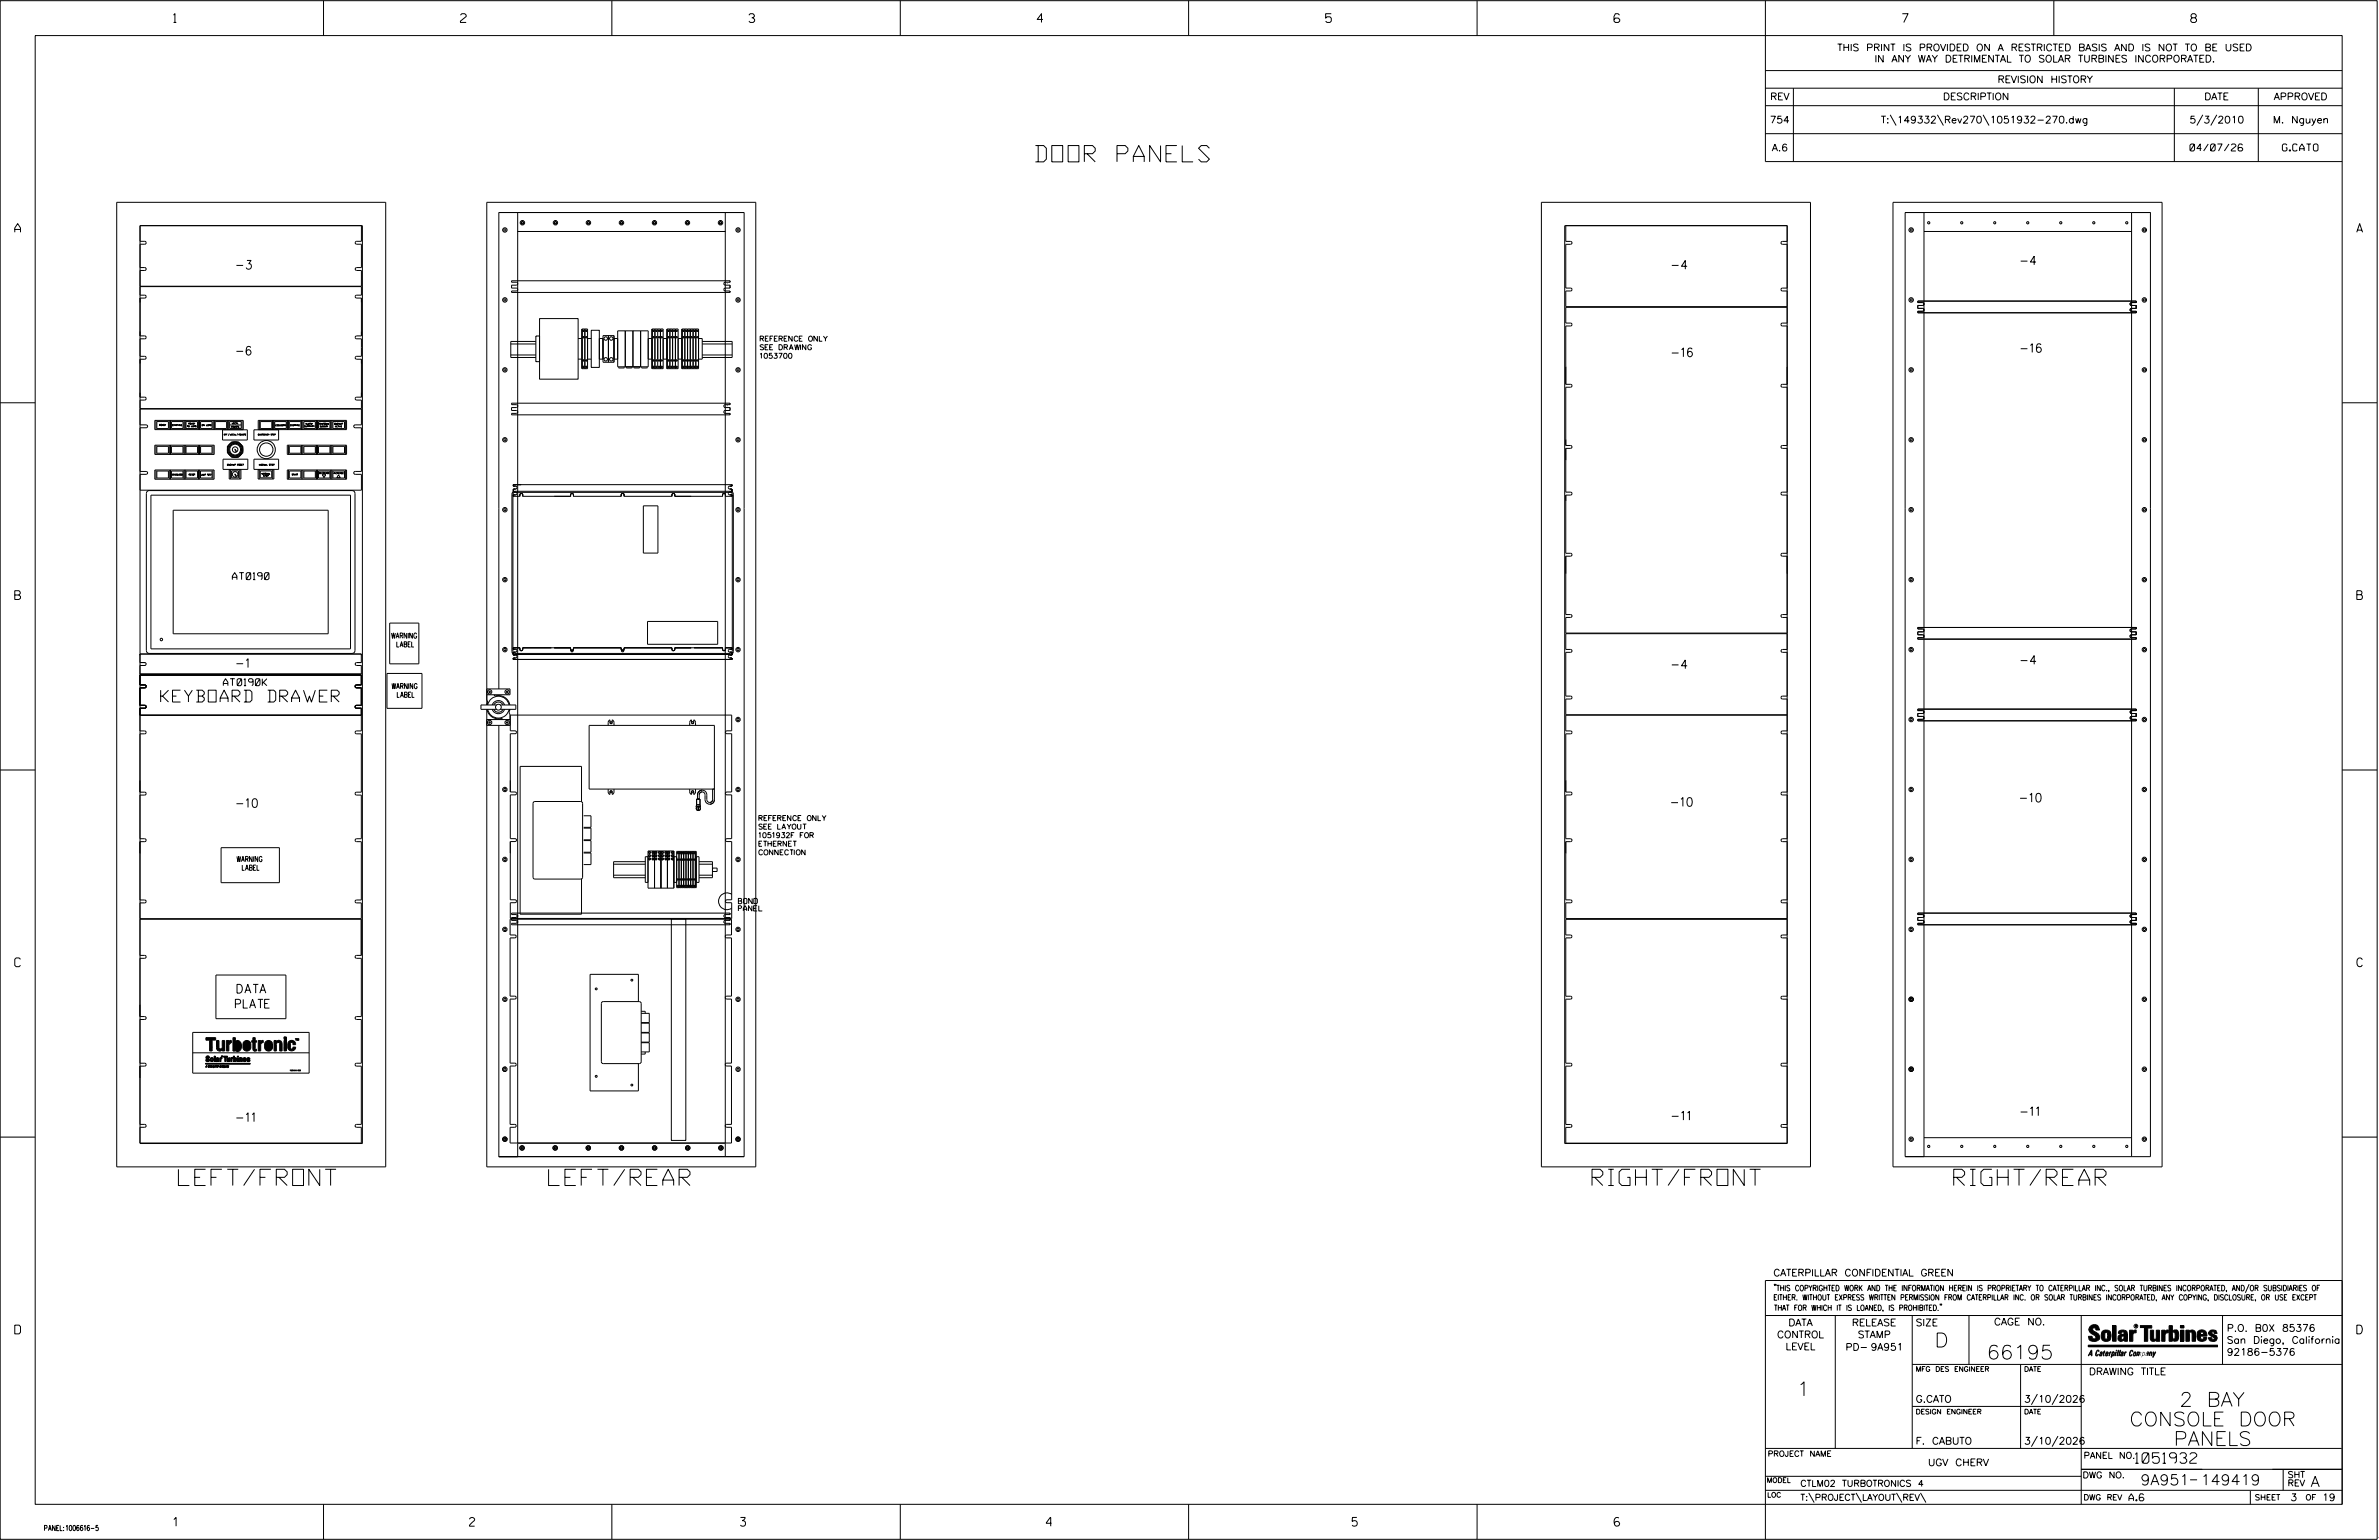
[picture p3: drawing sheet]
<svg xmlns="http://www.w3.org/2000/svg" width="864mm" height="559mm" viewBox="0 0 864 559" stroke-linecap="round" stroke-linejoin="round" font-family="sans-serif">
<defs><g id="words">
<g font-size="5.9">
<text x="375.9" y="58.7">DOOR PANELS</text>
<text x="64.8" y="430.2">LEFT/FRONT</text>
<text x="199.1" y="430.2">LEFT/REAR</text>
<text x="577.9" y="430.2">RIGHT/FRONT</text>
<text x="709.2" y="430.2">RIGHT/REAR</text>
</g>
<g font-size="5.1">
<text x="702.3" y="488.8">D</text>
<text x="721.2" y="493.2">66195</text>
<text x="652.2" y="506.5">1</text>
<text x="791.2" y="510.3">2 BAY</text>
<text x="773" y="517.4">CONSOLE DOOR</text>
<text x="789.1" y="524.5">PANELS</text>
</g>
<text font-size="4.3" x="58.3" y="254.7">KEYBOARD DRAWER</text>
<g font-size="3.8">
<text x="775.1" y="531">1051932</text>
<text x="777" y="538.9">9A951</text>
<text x="798.8" y="538.9">149419</text>
<text x="838.8" y="539.5">A</text>
</g>
<g font-size="3.2">
<text x="63" y="8.2">1</text>
<text x="167.2" y="8.2">2</text>
<text x="271.8" y="8.2">3</text>
<text x="376.5" y="8.2">4</text>
<text x="481.2" y="8.2">5</text>
<text x="690.6" y="8.2">7</text>
<text x="795.3" y="8.2">8</text>
<text x="5.4" y="84.3">A</text>
<text x="855.5" y="84.3">A</text>
<text x="85.8" y="97.7">-3</text>
<text x="606.9" y="97.7">-4</text>
<text x="733.5" y="96.1">-4</text>
<text x="85.8" y="128.9">-6</text>
<text x="606.9" y="129.5">-16</text>
<text x="733.5" y="127.9">-16</text>
<text x="5.4" y="217.5">B</text>
<text x="855.6" y="217.5">B</text>
<text x="85.8" y="242.2">-1</text>
<text x="606.9" y="242.6">-4</text>
<text x="733.5" y="241.1">-4</text>
<text x="85.8" y="293">-10</text>
<text x="606.7" y="292.6">-10</text>
<text x="733.3" y="291">-10</text>
<text x="5.4" y="350.8">C</text>
<text x="855.6" y="350.8">C</text>
<text x="85.4" y="365.8">PLATE</text>
<text x="86" y="360.3">DATA</text>
<text x="85.8" y="407">-11</text>
<text x="606.9" y="406.4">-11</text>
<text x="733.5" y="404.9">-11</text>
<text x="5.4" y="484">D</text>
<text x="855.6" y="484">D</text>
<text x="62.8" y="553.8">1</text>
<text x="170.4" y="553.8">2</text>
<text x="268.8" y="553.8">3</text>
<text x="379.8" y="553.8">4</text>
<text x="490.8" y="553.8">5</text>
<text x="585.9" y="553.8">6</text>
</g>
<g font-size="2.5">
<text x="666.9" y="18.5">THIS PRINT IS PROVIDED ON A RESTRICTED BASIS AND IS NOT TO BE USED</text>
<text x="680.5" y="22.6">IN ANY WAY DETRIMENTAL TO SOLAR TURBINES INCORPORATED.</text>
<text x="725.1" y="30">REVISION HISTORY</text>
<text x="642.6" y="36.3">REV</text>
<text x="705.3" y="36.3">DESCRIPTION</text>
<text x="800.2" y="36.3">DATE</text>
<text x="825.4" y="36.3">APPROVED</text>
<text x="642.4" y="44.7">754</text>
<text x="682.8" y="44.7">T:\149332\Rev270\1051932-270.dwg</text>
<text x="794.8" y="44.7">5/3/2010</text>
<text x="825.1" y="44.7">M. Nguyen</text>
<text x="643.2" y="54.8">A.6</text>
<text x="795" y="54.8">04/07/26</text>
<text x="828.5" y="54.8">G.CATO</text>
<text x="84.3" y="210.3">AT0190</text>
<text x="81.1" y="248.8">AT0190K</text>
<text x="643.8" y="463">CATERPILLAR CONFIDENTIAL GREEN</text>
<text x="645.1" y="485.5">CONTROL</text>
<text x="649.2" y="481.1">DATA</text>
<text x="672.3" y="481.1">RELEASE</text>
<text x="674.4" y="485.5">STAMP</text>
<text x="695.4" y="481.1">SIZE</text>
<text x="723.8" y="480.8">CAGE NO.</text>
<text x="808.4" y="483.1">P.O. B0X 85376</text>
<text x="648.2" y="489.8">LEVEL</text>
<text x="669.9" y="490">PD- 9A951</text>
<text x="808.4" y="487.5">San Diego, California</text>
<text x="808.4" y="491.8">92186-5376</text>
<text x="758.3" y="498.9">DRAWING TITLE</text>
<text x="695.4" y="508.9">G.CATO</text>
<text x="734.8" y="508.9">3/10/2026</text>
<text x="695.4" y="524.1">F. CABUTO</text>
<text x="734.8" y="524.1">3/10/2026</text>
<text x="699.9" y="531.9">UGV CHERV</text>
<text x="772.8" y="544.6">A.6</text>
<text x="831.4" y="544.6">3</text>
<text x="843" y="544.6">19</text>
</g>
<g font-size="2.3">
<text x="756.4" y="529.2">PANEL NO.</text>
<text x="653.5" y="539.4">CTLM02 TURBOTRONICS 4</text>
<text x="756" y="536.3">DWG NO.</text>
<text x="830.4" y="539.3">REV</text>
<text x="830.4" y="536.2">SHT</text>
<text x="653.5" y="544.5">T:\PROJECT\LAYOUT\REV\</text>
</g>
<g font-size="2">
<text x="643.8" y="468.4">&quot;THIS COPYRIGHTED WORK AND THE INFORMATION HEREIN IS PROPRIETARY TO CATERPILLAR INC., SOLAR TURBINES INCORPORATED, AND/OR SUBSIDIARIES OF</text>
<text x="643.8" y="471.8">EITHER. WITHOUT EXPRESS WRITTEN PERMISSION FROM CATERPILLAR INC. OR SOLAR TURBINES INCORPORATED, ANY COPYING, DISCLOSURE, OR USE EXCEPT</text>
<text x="644" y="475.6">THAT FOR WHICH IT IS LOANED, IS PROHIBITED.&quot;</text>
<text x="641.7" y="528.5">PROJECT NAME</text>
<text x="756.3" y="544.3">DWG REV</text>
<text x="818.5" y="544.3">SHEET</text>
<text x="836.9" y="544.3">OF</text>
</g>
<g font-size="1.9">
<text x="275.9" y="123.8">REFERENCE ONLY</text>
<text x="275.9" y="130">1053700</text>
<text x="275.9" y="126.9">SEE DRAWING</text>
<text x="142.1" y="231.6">WARNING</text>
<text x="144.1" y="234.8">LABEL</text>
<text x="142.3" y="249.9">WARNING</text>
<text x="144.2" y="253.1">LABEL</text>
<text x="275.5" y="297.8">REFERENCE ONLY</text>
<text x="275.5" y="304">1051932F FOR</text>
<text x="275.5" y="300.9">SEE LAYOUT</text>
<text x="275.5" y="310.2">CONNECTION</text>
<text x="275.5" y="307.1">ETHERNET</text>
<text x="86" y="312.7">WARNING</text>
<text x="87.9" y="315.8">LABEL</text>
<text x="268" y="327.9">BOND</text>
<text x="268" y="330.6">PANEL</text>
<text x="16.1" y="555.4">PANEL:1006616-5</text>
</g>
<g font-size="1.8">
<text x="695.4" y="497.6">MFG DES ENGINEER</text>
<text x="734.8" y="497.6">DATE</text>
<text x="695.4" y="513.1">DESIGN ENGINEER</text>
<text x="734.8" y="513.1">DATE</text>
<text x="641.3" y="538">MODEL</text>
<text x="641.5" y="543.3">LOC</text>
</g>
<text font-size=".9" x="775.1" y="481.7">R</text>
<g font-size=".5">
<text x="62.5" y="154.5">STARTING</text>
<text x="68.4" y="154">READY</text>
<text x="73.2" y="154.5">ON LOAD</text>
<text x="83.9" y="155.1">REMOTE</text>
<text x="99.9" y="154.6">COOLDOWN</text>
<text x="105.4" y="154.6">STOPPING</text>
<text x="110.5" y="154.9">SUMMARY</text>
<text x="110.9" y="154">ALARM</text>
<text x="115.9" y="154">SHUTDOWN</text>
<text x="116.1" y="155">SUMMARY</text>
<text x="121.4" y="154.1">BACKUP</text>
<text x="121.6" y="155">ACTIVE</text>
<text x="93.6" y="157.9">EMERGENCY STOP</text>
<text x="68.5" y="172.5">RESET</text>
<text x="72.9" y="172.5">LAMP TEST</text>
<text x="82.4" y="168.9">BACKUP RESET</text>
<text x="105.9" y="172.5">START</text>
<text x="115.7" y="171.9">DECREASE</text>
<text x="121" y="172">INCREASE</text>
</g>
<text font-size=".4" x="105.2" y="388.6">1034040-903</text>
<text font-size=".3" x="80.4" y="383.5">R</text>
</g></defs>
<g fill="none" stroke="#000" stroke-width=".36">
<path d="M.1 .2h862.8v558.4h-862.8zM12.8 12.9h837.4v533h-837.4zM117.4 .2v12.7M222.1 .2v12.7M326.8 .2v12.7M431.5 .2v12.7M536.2 .2v12.7M587.9 5.5l-.5-.5h-1l-.5 1v1.7l.5 .4h1l.6-.4v-.6l-.6-.5h-1l-.5 .5M640.9 .2v58.4h209.3M745.6 .2v12.7M640.9 25.6h209.3M640.9 32h209.3"/>
<path d="M640.9 38.3h209.3M651 32v26.6M789.3 32v26.6M819.8 32v26.6M640.9 48.5h209.3M686.2 41.7l2.1 3.8M703.3 41.7l2.2 3.8M719.9 41.7l2.1 3.8M799.6 41.7l-2.1 3.8M804.7 41.7l-2.2 3.8M42.4 73.4h97.6v350h-97.6zM187.9 77.1v337.7h75.4v-337.7"/>
<path d="M559.5 73.4h97.7v350h-97.7zM687.2 73.4h97.7v350h-97.7zM691.6 77.1h89v342.6h-89zM698.4 77.1v342.6M773.8 77.1v342.6M50.8 87.6h1.8l.5 .5M50.8 97.1h1.8l.5 .5M50.8 81.9h80.8v333h-80.8zM53.1 88.1h.1M53.1 97.6l-.5 .5h-1.8M53.1 88.1l-.5 .5h-1.8M53.1 97.6h.1"/>
<path d="M128.9 88.1l.6 .5h1.7v8.5h-1.7l-.6 .5M128.9 97.6l.6 .5h1.7v5.8h-80.4M128.9 88.1h.1M128.9 97.6h.1M131.2 81.9v5.7h-1.7l-.6 .5M187.9 84h75.4M568 81.9h80.8v333h-80.8zM568.4 81.9v5.7h1.7l.6 .5M570.6 88.1h.1M570.7 88.1l-.6 .6h-1.7v15.8h1.7l.6 .6-.6 .5h-1.7v5.7h80.4M646.5 88.1l.5 .6h1.8M646.5 88.1h.1"/>
<path d="M648.8 87.6h-1.8l-.5 .5M698.4 84h75.4M50.8 107.1h1.7l.6 .5M50.8 104h80.4v3.1h-1.7l-.6 .5M53.1 107.6l-.6 .6h-1.7M53.1 107.6h.1M128.9 107.6h.1M128.9 107.6l.6 .6h1.7v13.7h-1.7l-.6 .5M195.9 115.6h14v22h-14zM211.3 119.4v14.4h2v-14.4h-2.1v14.4M212.3 119.4v14.4M214.6 119.8h3v13.5h-3z"/>
<path d="M236.7 119.4v14.4h4v-14.4h-4.1v14.4M237.7 119.4v14.4M238.8 119.4v14.4M239.7 119.4v14.4M242.1 119.4h4.1v14.4h-4.1zM242.2 119.4v14.4M243.2 119.4v14.4M244.2 119.4v14.4M245.2 119.4v14.4M247.5 119.4h6.1v14.4h-6.1zM247.6 119.4v14.4M248.6 119.4v14.4"/>
<path d="M249.6 119.4v14.4M250.6 119.4v14.4M251.6 119.4v14.4M252.6 119.4v14.4M262.7 102.9l.6-.5h1.7v-.5h-79.3v.5h1.7l.6 .5-.6 .6h-1.7v1h1.7l.6 .6-.6 .5h-1.7v.5h79.3v-.5h-1.7l-.6-.5M262.7 102.9l.6 .6h1.7v1h-1.7l-.6 .6M262.8 102.9h.1M262.8 105v.1M264 102.9h.1M570.6 105h.1M570.6 117.8h.1M570.7 117.8l-.6 .5h-1.7v21.2h1.7l.6 .5"/>
<path d="M646.5 117.8l.5 .5h1.8M646.5 105h.1M646.5 117.8h.1M648.8 111.5h-80.4v5.7h1.7l.6 .6M648.8 117.2h-1.8l-.5 .6M648.8 104.5h-1.8l-.5 .6 .5 .5h1.8M773.2 110.3l.5 .5h1.8v1.1h-1.8l-.5 .5M773.2 110.3l.5-.5h1.8v-.5h-79.3v.5h1.7l.5 .5-.5 .5h-1.7v1.1h1.7l.5 .5-.5 .6h-1.7v.5h79.3v-.5h-1.8l-.5-.6M773.2 110.3h.1M773.2 112.4h.1M50.8 129.3h1.7l.6 .5M50.8 121.9h1.7l.6 .5"/>
<path d="M53.1 129.8l-.6 .6h-1.7M53.1 122.4l-.6 .5h-1.7M53.1 122.4h.1M53.1 129.8h.1M128.9 122.4h.1M128.9 129.8h.1M128.9 129.8l.6 .6h1.7v13.7h-1.7l-.6 .5M128.9 122.4l.6 .5h1.7v6.4h-1.7l-.6 .5M131.2 122.2h.1M131.2 130h.1M185.4 128.8h9.1M185.4 124.8h9.1"/>
<path d="M194.5 123.9h-9.1v5.8h9.1M194.5 121.9h1.4v9.3h-1.4zM209.9 130.3h1.3M209.9 122.8h1.3M213.3 122.8h1.3M213.3 130.3h1.3M218.9 121.8h4v9.6h-4zM218.9 122.8h-1.3v7.5h1.3M220.9 121.8v9.6M222.9 130.3h1.3M222.9 122.8h1.3M224.2 120.1h11.1v13h-11.1z"/>
<path d="M224.6 133.1l.1 .4h1.8l.1-.4M227 120.1v13M227.4 133.1l.1 .4h1.8l.1-.4M229.8 120.1v13M230.2 133.1l.1 .4h1.8v-.4M232.6 120.1v13M232.9 133.1l.1 .4h1.8l.1-.4M235.3 130.3h1.3M235.3 122.8h1.3M240.7 130.3h1.4M240.7 122.8h1.4M246.2 130.3h1.3"/>
<path d="M246.2 122.8h1.3M253.6 122.8h1.3v7.5h-1.3M254.9 128.8h10.9M254.9 123.9h10.9v5.8h-10.9M254.9 124.8h10.9M570.6 140h.1M570.7 140l-.6 .5h-1.7v21.1h1.7l.6 .6M646.5 140l.5 .5h1.8M646.5 140h.1M648.8 139.5h-1.8l-.5 .5M.1 146.2h12.7M50.8 154.2h2.3l.5 .5-.5 .5h-2.3"/>
<path d="M50.8 144.1h1.7l.6 .5M50.8 148.4h80.4v5.8h-2.3l-.5 .5 .5 .5h2.3v15.9h-2.3l-.5 .5 .5 .5h2.3v5.8h-80.4M53.1 144.6l-.6 .6h-1.7M53.1 144.6h.1M56.2 152.5h32.1v3.4h-32.1zM56.6 152.5v3.4M56.9 153h4.2v2.5h-4.2zM57.9 154.2l.3-.2h-.3v.5M58.1 154.2l.1 .3M58.4 154.2h.2M58.8 154h-.4v.5h.4l.2-.5 .2 .5M58.9 154.3h.3"/>
<path d="M59.4 154l.3 .2-.1 .3h-.2zM59.8 154l.2 .5M60.2 154l-.2 .2M61.5 152.5v3.4M61.9 152.5v3.4M62.2 153h4.2v2.5h-4.2zM66.7 152.5v3.4M67.2 152.5v3.4M67.5 153h4.2v2.5h-4.2zM67.9 154.4h.4M68.1 154.4v.5M69.5 154.4v.5h.3"/>
<path d="M70.4 154.9l.2-.5 .2 .5M70.4 154.8h.3M70.9 154.4l.3 .1v.4h-.3zM72 152.5v3.4M72.5 152.5v3.4M72.8 153h4.2v2.5h-4.2zM77.3 152.5v3.4M77.8 152.5v3.4M78.1 153h4.2v2.5h-4.2zM80.8 156h9v3.7h-9zM81.8 157.7h.2M82.1 157.4h-.3v.5"/>
<path d="M82.2 157.7h.2M82.6 157.4h-.4v.5M82.6 152.5v3.4M83 152.5v3.4M83.3 157.3l-.4 .8M83.4 154.2h4.2M83.4 152.9h4.2v2.6h-4.2zM83.6 157.4v.5h.3M84.3 153.3v.5h.3M84.8 157.6l-.3 .1 .1 .2 .2-.1M84.9 157.9l.2-.5 .2 .5M84.9 157.8h.3"/>
<path d="M85.4 157.4v.5h.3M85.6 153.5h-.4l.1 .3 .3-.1M85.7 153.8l.2-.5 .2 .5M85.8 153.7h.2M86.2 153.3v.5h.3M86.3 157.3l-.4 .8M86.7 157.7l.3-.2-.3-.1v.5M86.9 157.7l.1 .2M87.2 157.7h.1M87.5 157.4h-.3v.5h.3M87.6 157.9v-.5l.2 .5 .2-.5v.5M87.9 152.5v3.4"/>
<path d="M88.6 157.4h.3M88.8 157.4v.5M89 157.7h.2M89.3 157.4h-.3v.5h.3M92.2 156h8.9v3.7h-8.9zM93.7 152.5h32.1v3.4h-32.1zM94.2 152.5v3.4M94.5 153h4.2v2.5h-4.2zM99 152.5v3.4M99.4 152.5v3.4M99.7 153h4.2v2.5h-4.2zM104.3 152.5v3.4"/>
<path d="M104.7 152.5v3.4M105 153h4.2v2.5h-4.2zM109.5 152.5v3.4M110 152.5v3.4M110.3 153h4.2v2.5h-4.2zM114.8 152.5v3.4M115.3 152.5v3.4M115.6 153h4.2v2.5h-4.2zM120.1 152.5v3.4M120.5 152.5v3.4M120.9 153h4.2v2.5h-4.2zM125.4 152.5v3.4"/>
<path d="M128.9 144.6h.1M128.9 144.6l.6 .6h1.7v3.1h-80.4M262.7 147.4l.6-.6h1.7v-.5h-79.3v.5h1.7l.6 .6-.6 .5h-1.7v1h1.7l.6 .5-.6 .6h-1.7v.5h79.3v-.5h-1.7l-.6-.5M262.7 147.4l.6 .5h1.7v1h-1.7l-.6 .5M262.7 149.4v.1M262.8 147.3h.1M264 147.4h.1M850.2 146.2h12.7M50.8 171.1h2.3l.5 .5-.5 .5h-2.3M53.3 178.4l.9-.4h73.6l.6 .2 .5 .9v56.9l-.2 .7-.9 .4h-73.6l-.6-.2-.5-.9v-56.9zM54.8 179.7h72.4v55.7h-72.4zM56.2 170.5h21.5v3.4h-21.5z"/>
<path d="M56.2 161.5h21.6v3.4h-21.6zM56.6 161.5v3.4M56.6 170.5v3.4M56.9 170.9h4.2v2.6h-4.2zM56.9 162h4.2v2.5h-4.2zM61.5 161.5v3.4M61.5 170.5v3.4M61.9 161.5v3.4M61.9 170.5v3.4M62.2 170.9h4.2v2.6h-4.2zM62.2 162h4.2v2.5h-4.2zM62.4 172.5l.1-.6 .2 .6"/>
<path d="M62.4 172.3h.2M63 172.1h-.3l.1 .4 .2-.1M63.1 171.9v.6M63.2 172.2l.2 .3M63.4 171.9l-.3 .4M63.7 171.9v.6l-.2-.6v.6M64.2 171.9l.1 .6 .3-.6M64.7 171.9v.6h.2M65 172.2h.1M65.2 171.9h-.2v.6h.2M65.3 171.9l.2 .2v.4zM65.9 172.1l-.2-.1v.5l.1-.2"/>
<path d="M66 172.2h.2M66.3 171.9h-.3v.6h.3M66.7 161.5v3.4M66.7 170.5v3.4M67.2 161.5v3.4M67.2 170.5v3.4M67.5 170.9h4.2v2.6h-4.2zM67.5 162h4.2v2.5h-4.2zM72 161.5v3.4M72 170.5v3.4M72.5 161.5v3.4M72.5 170.5v3.4"/>
<path d="M72.8 170.9h4.2v2.6h-4.2zM72.8 162h4.2v2.5h-4.2zM77.3 170.5v3.4M77.3 161.5v3.4M81 166.6h9v3.7h-9zM83.2 170.4h4.3v3.4h-4.3zM83.6 170.5v3.3M84.1 170.9h2.5v2.5h-2.5zM85.4 172.1h.1M85.9 172.9l-.5-.9-.2 .1 .6 .9M85.9 163.9l-.7-.8 .6 .9M87 170.4v3.4"/>
<path d="M92.2 166.6h8.9v3.7h-8.9zM93.7 170.5h5.7v3.3h-5.7zM94.1 170.5v3.3M94.5 170.9h4.1v2.5h-4.1zM94.5 168.4v.5l-.4-.5v.5M95.2 168.7l.3-.3h-.3v.5M95.4 168.7l.2 .2M95.4 171.6v.6l-.3-.6v.6M95.7 168.9v-.5l.3 .5 .2-.5v.5M96 172.5h-.4l.4 .4-.4-.1M96.1 172.4h.3M96.2 171.9l.4-.2-.4-.1v.6"/>
<path d="M96.3 172.4v.5M96.3 168.9l.2-.5 .2 .5M96.3 168.7h.3M96.4 171.9l.2 .3M96.7 172.2v-.6l.2 .6 .2-.6v.6M96.8 168.4v.5h.3M97.1 172.6h.3v-.2h-.3v.5M97.3 172.2l.1-.6 .2 .6M97.3 172h.3M97.8 171.6v.6h.3M98.1 168.5l-.3-.1 .3 .4h-.3M98.2 168.4h.3"/>
<path d="M98.4 168.4v.5M99 170.5v3.3M99.2 168.7l.4-.2-.4-.1v.5M104.3 170.5h21.5v3.4h-21.5zM104.3 161.5h21.5v3.4h-21.5zM104.7 161.5v3.4M104.7 170.5v3.4M105 170.9h4.2v2.6h-4.2zM105 162h4.2v2.5h-4.2zM109.5 161.5v3.4M109.5 170.5v3.4M110 161.5v3.4"/>
<path d="M110 170.5v3.4M110.3 170.9h4.2v2.6h-4.2zM110.3 162h4.2v2.5h-4.2zM114.8 161.5v3.4M114.8 170.5v3.4M115.3 161.5v3.4M115.3 170.5v3.4M115.6 170.9h4.2v2.6h-4.2zM115.6 162h4.2v2.5h-4.2zM117 172.3h1.2l-.6 1zM120.1 161.5v3.4M120.1 170.5v3.4"/>
<path d="M120.5 161.5v3.4M120.5 170.5v3.4M120.9 170.9h4.2v2.6h-4.2zM120.9 162h4.2v2.5h-4.2zM122.9 172.3l.6 1h-1.2zM125.4 161.5v3.4M125.4 170.5v3.4M186.3 178.5l.6-.2h78.2l.7 .2 .4 .8v57.1l-.2 .6-.9 .5h-78.2l-.6-.2-.5-.9v-57.1zM186.4 178.8l.5-.2h78.2l.5 .2 .2 .5v57.1l-.2 .5-.5 .2h-78.2l-.5-.2-.2-.5v-57.1zM189.2 179l.5 .3 .1 .8h17.3l.1-.8 .4-.3M189.2 179h.1M207.6 179h.1"/>
<path d="M207.6 179l.5 .3 .1 .8h17.3l.1-.8 .4-.3M226 179h.1M226.1 179l.4 .3 .1 .8h17.3l.1-.8 .4-.3M244.4 179h.1M244.4 179l.5 .3 .1 .8h17.3l.1-.8 .4-.3M262.8 179h.1M262.9 179l.4 .3v.8h2.4v-.5l-1.1-.1-.2-.5 .2-.4 1.1-.1v-1.1h-1.1l-.2-.5 .2-.4 1.1-.1v-.5h-79.3v.5l1 .1 .3 .4-.3 .5h-1v1.1l1 .1 .3 .4-.3 .5-1 .1v.5h2.3l.1-.8 .4-.3M570.6 162.2h.1M570.6 179.1h.1M570.7 162.2l-.6 .5h-1.7v15.9h1.7l.6 .5-.6 .5h-1.7v21.2h1.7l.6 .5M646.5 162.2l.5 .5h1.8M646.5 162.2h.1"/>
<path d="M646.5 179.1h.1M648.8 178.6h-1.8l-.5 .5 .5 .5h1.8M648.8 161.6h-1.8l-.5 .6M62.9 185.1h56.2v44.9h-56.2zM233.5 183.6h5.3v17.1h-5.3zM570.6 201.3h.1M570.7 201.3l-.6 .5h-1.7v21.2h1.7l.6 .5M646.5 201.3l.5 .5h1.8M646.5 201.3h.1M648.8 200.8h-1.8l-.5 .5M50.8 237.3h80.4v3.1h-1.7l-.6 .5M141.5 226.1h10.5v14.8h-10.5z"/>
<path d="M189.2 236.1h.1M189.2 236.1l-.4-.3-.1-.7h-2.3v.5l1 .1 .3 .4-.3 .5h-1v1.1l1 .1 .3 .4-.3 .5-1 .1v.5h79.3v-.5l-1.1-.1-.2-.5 .2-.4 1.1-.1v-1.1h-1.1l-.2-.5 .2-.4 1.1-.1v-.5h-2.4v.7l-.5 .3M207.6 236.1l-.4-.3-.1-.7h-17.3l-.1 .7-.5 .3M207.6 236.1h.1M226 236.1l-.4-.3-.1-.7h-17.3l-.1 .7-.5 .3M226 236.1h.1M235.1 225.5h25.4v8.3h-25.4zM244.4 236.1h.1M244.4 236.1l-.4-.3-.1-.7h-17.3l-.1 .7-.5 .3M262.8 236.1l-.4-.3-.1-.7h-17.3l-.1 .7-.5 .3M262.8 236.1h.1M570.6 223.5h.1"/>
<path d="M570.7 236.2h.1M570.7 236.2l-.6 .5h-1.7v15.9h1.7l.6 .5M570.7 223.5l-.6 .5h-1.7v5.7h80.4M646.5 223.5l.5 .5h1.8M646.5 223.5h.1M646.5 236.2h.1M646.5 236.2l.6 .5h1.7M648.8 229.9h-80.4v5.8h1.7l.6 .5M648.8 235.7h-1.7l-.6 .5M648.8 223h-1.8l-.5 .5M698.4 228.7l-.5-.5h-1.7v-.5h79.3v.5h-1.8l-.5 .5 .5 .6h1.8v1h-1.8l-.5 .6M698.4 228.8l-.5 .5h-1.7v1h1.7l.5 .6-.5 .5h-1.7v.5h79.3v-.5h-1.8l-.5-.5"/>
<path d="M773.2 230.9h.1M50.7 244.9h80.5v3.6M50.8 255.9h1.7l.6 .6M50.8 248.5h1.7l.6 .6-.6 .5h-1.7M50.8 240.4h1.9M50.8 241.5h1.9M50.8 259.5h80.4M52.5 240.4l.6 .5M53.1 240.9l-.6 .6M53.1 256.5l-.6 .5h-1.7M53.1 240.9h.1M53.1 256.4l-.5 .6h-1.8"/>
<path d="M53.1 256.4v.1M53.2 240.9h.1M128.9 256.5h.1M128.9 256.5l.5 .5h1.8v8.2h-1.8l-.5 .5 .5 .6h1.8v21.1h-1.8l-.5 .6 .5 .5h1.8v15.8h-1.8l-.5 .6 .5 .5h1.8v21.2h-1.8l-.5 .5 .5 .5h1.8v5.7h-80.4M128.9 240.9h.1M128.9 240.9l.6 .6h1.7v3.1h-80.4M128.9 256.5l.6 .5h1.7M128.9 256.4v.1M129.1 240.9h.1M129.5 248.5a.51 .51 0 0 0-.6 .5 .51 .51 0 0 0 .6 .6M129.5 255.9l-.6 .5M131.2 249.6v6.3"/>
<path d="M131.2 248.5h-1.8l-.5 .6 .5 .5h1.8M131.2 255.9h-1.8l-.5 .6M140.5 244.4h12.7v12.6h-12.7zM176.7 253.6l.3 1-.2 1.2M176.7 255.8v-182.4h97.7v350h-97.7v-166M176.7 250h8.4v2.1h-8.4M176.8 257.5a4.3 4.3 0 0 0 5.3 3.2l.4 .4M177 257.4a4 4 0 0 0 3.9 3.2 4 4 0 0 0 3.9-3.2M177 255.8a4 4 0 0 1 3.9-3.2 4 4 0 0 1 3.9 3.2M178.7 257.4a2.37 2.37 0 0 0 2.2 1.6 2.37 2.37 0 0 0 2.3-1.6M178.7 255.8a2.37 2.37 0 0 1 2.2-1.6 2.37 2.37 0 0 1 2.3 1.6M179.2 255.8a1.86 1.86 0 0 1 1.7-1.1 1.86 1.86 0 0 1 1.7 1.1"/>
<path d="M179.2 257.4a1.86 1.86 0 0 0 1.7 1 1.86 1.86 0 0 0 1.7-1M179.4 252.1l.3 .4a4.4 4.4 0 0 1 5.4 3.3M180.2 255.8h-5.6v1.6h5.6M181.1 250v-172.9h89v342.6h-89v-156.5M181.6 255.8h5.7v1.6h-5.7M185.1 257.4l-.3 1.2 .3 .8v3.8h-8.4M570.7 253.1h.1M570.7 253.1l-.6 .5h-1.7v5.8h80.4M646.5 253.1h.1M646.5 253.1l.6 .5h1.7M648.8 259.5h-80.4v5.7h1.7l.6 .5M648.8 252.6h-1.7l-.6 .5"/>
<path d="M773.2 258.4h.1M773.3 258.4l.4 .5h1.8v1.1h-1.8l-.4 .5M773.3 258.4l.4-.6h1.8v-.5h-79.3v.5h1.7l.5 .6-.5 .5h-1.7v1.1h1.7a.53 .53 0 0 1 .5 .5 .53 .53 0 0 1-.5 .5h-1.7v.5h79.3v-.5h-1.8l-.4-.5M.1 279.4h12.7M50.8 265.2h1.7l.6 .5M53 265.8h.1M53.1 265.7l-.6 .6h-1.7M128.9 265.8h.1M176.7 261.1h8.4M187.5 265.7h.1M187.5 265.7l-.5-.5h-1.8v-5.7h80.4v5.7h-1.7l-.6 .5M187.5 265.7l-.5 .5h-1.8v21.2h1.8l.5 .5-.5 .5h-1.8v15.9h1.8l.5 .5"/>
<path d="M222.9 263.2l-.2-1.6-.5-.4v1.2l-.6 .1-.2-1.3-.6 .7v1.3M252.5 263.2l-.2-1.6-.5-.4v1.2l-.6 .1-.2-1.3-.6 .7v1.3M263.3 265.7l.6 .5h1.7v21.2h-1.7l-.6 .5 .6 .5h1.7v15.9h-1.7l-.6 .5M263.4 265.7h.1M570.7 265.7h.1M570.7 265.7l-.6 .6h-1.7v21.1h1.7l.6 .5M646.5 265.7h.1M646.5 265.7l.6 .6h1.7M648.8 265.2h-1.7l-.6 .5M773.3 260.5h.1M850.2 279.4h12.7M50.8 287.4h1.7l.6 .6"/>
<path d="M53 288h.1M53.1 288l-.6 .5h-1.7M128.9 288h.1M187.5 287.9h.1M193.7 291l.5-.2h16.6l.6 .4 .1 27.1-.4 .6-16.9 .1-.7-.4v-27.1zM211.1 290.9v-12.8h-22.3v53.6h22.3v-12.8M211.9 296h2.6v4.2h-2.6M220.8 286.3v1.3l.6 .7 .2-1.3 .6 .1v1.2l.5-.4 .2-1.6M250.4 286.3v1.3l.6 .7 .2-1.3 .6 .1v1.2l.5-.4 .2-1.6M252.9 292l-.2 .9M252.9 289.9h1.2v2.1h-1.2zM253.4 292.6v1.5"/>
<path d="M253.6 292.6v1.5M254.1 292l.2 .9M258.7 286.3v3.8a1.06 1.06 0 0 1-1.1 1.1 1.06 1.06 0 0 1-1-1.1v-1.7a1.69 1.69 0 0 0-1.7-1.7 1.69 1.69 0 0 0-1.7 1.7v1.5M259.3 286.3h-45.4v-23.1h45.4v26.9a1.69 1.69 0 0 1-1.6 1.7 1.69 1.69 0 0 1-1.8-1.7v-1.7a1.06 1.06 0 0 0-1-1.1 1.06 1.06 0 0 0-1.1 1.1v1.5M263.4 287.9h.1M570.7 287.9h.1M570.7 287.9l-.6 .6h-1.7v15.8h1.7l.6 .6M646.5 287.9h.1M646.5 287.9l.6 .6h1.7M648.8 287.4h-1.7l-.6 .5M50.8 304.3h1.7l.6 .6M53 304.9h.1"/>
<path d="M53.1 304.9l-.6 .5h-1.7M80.3 307.6h21.1v12.7h-21.1zM128.9 304.9h.1M187.5 304.8h.1M187.5 304.8l-.5 .6h-1.8v21.1h1.8l.5 .5-.5 .6h-1.8M211.9 300.5h2.6v4.2h-2.6M211.9 305h2.6v4.2h-2.6M211.9 309.5h2.6v4.2h-2.6M222.7 317.6h11.5M222.7 313.6h11.5M234.2 312.7h-11.5v5.8h11.5M235.2 308.8h9.4v13.5h-9.4z"/>
<path d="M235.2 310.9h-1v9.3h1M237.6 308.8v13.5M239.9 308.8v13.5M242.3 308.8v13.5M244.6 310.9h1M245.6 308.9h7.2v13.2h-7.2zM246.5 308.9v13.2M247.3 308.9v13.2M248.2 308.9v13.2M249 308.9v13.2M249.9 308.9v13.2M250.7 308.9v13.2"/>
<path d="M251.6 308.9v13.2M252.4 308.9v13.2M252.8 310.9h1v9.3h-1M253.8 312.7h4.8v5.8h-4.8M253.8 317.6h4.8M253.8 313.6h4.8M258.7 315h1.6v1.2h-1.6M263.3 304.8l.6 .6h1.7v21.1h-1.7l-.6 .5 .6 .6h1.7M263.4 304.8h.1M570.7 304.9h.1M570.7 304.9l-.6 .5h-1.7v21.1h1.7l.6 .6M646.5 304.9h.1"/>
<path d="M646.5 304.9l.6 .5h1.7M648.8 304.3h-1.7l-.6 .6M50.8 333.6h80.3l.1 13.1h-1.8l-.5 .5 .5 .5h1.8v21.2h-1.8l-.5 .5 .5 .5h1.8v15.9h-1.8l-.5 .5 .5 .6h1.8v21.1h-1.8l-.5 .5 .5 .5h1.8v5.8h-80.4M50.8 326.6h1.7l.6 .5M53 327.1h.1M53.1 327.1l-.6 .5h-1.7M128.9 327.1h.1M185.2 327.6v5.7h80.4v-5.7M187.4 339.8l-.5-.5h-1.7v-5.7h80.3v5.7h-1.7l-.5 .5 .5 .5h1.7v21.2h-1.7l-.5 .5 .5 .5h1.7v23.3h-1.7l-.5 .5 .5 .5h1.7v21.2h-1.7l-.5 .5 .5 .5h1.7v5.8h-80.3v-5.8h1.7l.5-.5M187.4 339.8l-.5 .5h-1.7v21.2h1.7l.5 .5M187.4 339.8h.1M187.5 327h.1"/>
<path d="M187.7 331.9v.9M187.7 334v1M243.7 333.4h5.3v80.4h-5.3zM244.6 320.2h1M262.7 332.4l.6-.5h1.7v-.6h-79.3v.6h1.7l.6 .5-.6 .5h-1.7v1.1h1.7l.6 .5-.6 .5h-1.7v.6h79.3v-.6h-1.7l-.6-.5M262.7 332.4l.6 .5h1.7v1.1h-1.7l-.6 .5M262.8 332.4h.1M262.8 334.5h.1M263.4 327h.1M265.6 324.5a3 3 0 0 0-4.8 2.5 3 3 0 0 0 4.8 2.6M570.6 339.8l-.2 .5-2 .1v21.1h1.7l.5 .5M570.6 339.8h.1"/>
<path d="M570.7 327.1h.1M570.7 327.1l-.6 .5h-1.7v5.7h80.4M646.5 339.8l.5 .5h1.8M646.5 339.8h.1M646.5 327.1h.1M646.5 327.1l.6 .5h1.7M648.8 333.6h-80.4v5.7h1.7l.5 .5M648.8 339.3h-1.8l-.5 .5M648.8 326.5h-1.7l-.6 .6M773.2 332.4l.5 .5h1.8v1.1h-1.8l-.5 .5M773.2 332.4l.5-.5h1.8v-.6h-79.3v.6h1.7l.5 .5-.5 .5h-1.7v1.1h1.7l.5 .5-.5 .5h-1.7v.6h79.3v-.6h-1.8l-.5-.5M773.2 332.4h.1"/>
<path d="M773.2 334.5h.1M50.8 346.7h1.7l.6 .5M53.1 347.2h.1M53.1 347.2l-.6 .5h-1.7M78.4 353.8h25.4v15.8h-25.4zM128.9 347.2h.1M50.8 368.9h1.7l.6 .5M53.1 369.4h.1M53.1 369.4l-.6 .5h-1.7M70 374.6h42.2v14.8h-42.2zM74.8 376.5h3.5v.9h-1.3v4h-.9v-4h-1.3zM75 376.5l-.2 .3"/>
<path d="M77 379.9l-.9 .9M78.6 377.5h.9v2.5a.6 .6 0 0 0 .6 .6 .6 .6 0 0 0 .6-.7v-2.4h.8v3.9h-.8v-.6a1.1 1.1 0 0 1-1.3 .6 1.1 1.1 0 0 1-.8-1.2zM82.7 379.6l-.5 .4M83.1 378.8v2.6h-.9v-3.9h.9v.4l.9-.4v.8l-.6 .1-.3 .4M83.9 378.3l-.8 .8M84 378.2l-.1 .1M84.6 376.5h.8v1.6a1.27 1.27 0 0 1 1.6-.3 1.27 1.27 0 0 1 .7 1.5 1.51 1.51 0 0 1-.4 1.8 1.51 1.51 0 0 1-1.9 0v.3h-.8zM85.9 378.5l.2-.1a1.4 1.4 0 0 1 0 2.4l-.4-.4-.3-.8zM88.6 378a1.49 1.49 0 0 1 2.5 .6v1.7a1.48 1.48 0 0 1-1.5 1.1 1.48 1.48 0 0 1-1.4-1.1v-1.7zM89.2 378.4l.7-.1 .2 .4v1.6l-.5 .4-.5-.4zM91.8 376.5h.8v1.1h.5v.6h-.5v2.3l.5 .2v.7h-.8l-.5-.5v-2.7h-.4v-.6h.4zM93.7 377.5h1v.4l.9-.4v.8l-.9 .5v2.6h-1z"/>
<path d="M96.5 378a1.47 1.47 0 0 1 2.4 .6v1.7a1.48 1.48 0 0 1-1.4 1.1 1.48 1.48 0 0 1-1.4-1.1v-1.7zM97.1 378.4l.6-.1 .3 .3v1.7l-.5 .4-.5-.4zM99.5 377.5h.8v.6a1.1 1.1 0 0 1 1.4-.6 1.1 1.1 0 0 1 .7 1.3v2.6h-.9v-2.7a.63 .63 0 0 0-.7-.4 .63 .63 0 0 0-.5 .7v2.4h-.8zM102.4 378.7h.1M103.1 376.2h.8v.9h-.8zM103.1 377.5h.8v3.8h-.8zM103.9 379.5l-.8 .9M107.7 376.8l-.3 .7-.2-.7h.8l.2 .6 .3-.6v.7l-.2-.5-.1 .5-.3-.5M107.8 376.8v.7l.1-.5M128.9 369.4h.1M187.4 362l-.5 .5h-1.7v23.3h1.7l.5 .5M187.4 362h.1"/>
<path d="M218.5 363.6l.5-.2h13.1l.6 .4 .1 21.5-.5 .6h-13.3l-.6-.4-.1-21.4zM231.7 363.4v-9.8h-17.5v42.3h17.5v-10M232.8 371.3h2.9v3.3h-2.9M232.8 367.7h2.9v3.4h-2.9M232.8 374.8h2.9v3.3h-2.9M232.8 378.4h2.9v3.3h-2.9M232.8 367h1.4v.7M234.2 371.1v.2M234.2 374.6v.2M234.2 378.1v.3M570.6 362l-.5 .5h-1.7v23.3h1.7l.5 .5M570.6 362h.1"/>
<path d="M646.5 362l.5 .5h1.8M646.5 362h.1M648.8 361.5h-1.8l-.5 .5M50.8 385.8h1.7l.6 .5M53.1 386.3h.1M53.1 386.3l-.6 .6h-1.7M70 382h42.2M74.6 385.9h16.2v.2h-16.2zM74.7 386h16.1M74.9 383.4l.5-.3 .5 .2 .2 .5-.7-.3-.2 .2 .1 .2a.71 .71 0 0 1 .7 .4 .71 .71 0 0 1-.2 .8l-1-.1-.1-.4h.4l.3 .3 .2-.2-.1-.2a.76 .76 0 0 1-.6-1.1zM75 386.5l.1 .7h-.5zM75 386.6l.1 .4h-.3z"/>
<path d="M75.8 386.5l.2 .1h-.3l-.1 .5 .3-.1-.2 .2zM76.1 387.1l.2-.1zM76.2 386.8h.2l-.1 .4h-.2l.3-.3zM76.6 386.8h.2l-.2 .4zM76.9 385l-.2-.5 .2-.7h-.3a.87 .87 0 0 0 0 1.4h.3M76.9 386.8h.3l-.3 .4zM77 386.8l.1 .2zM77.4 386.8l-.2 .4zM77.6 386.8l.3 .1-.4 .5zM77.7 383.2h.4v2h-.4zM77.7 386.8v.4zM78.1 386.8l-.1 .4z"/>
<path d="M78.2 386.6h.1M78.4 386.5l-.2 .7zM78.5 383.9h.9l.2 1.3h-.4l-.1-1.1-.7 .1zM78.6 386.5l-.1 .7zM78.8 387v.2zM78.8 386.8l.2 .4h-.3l.3-.4zM79.1 384.7l-.3 .2 .4-.6-.6 .1-.2 .6 .2 .2 .6-.2M79.2 386.8l-.1 .4zM79.8 383.8l.4 .2 .4-.2v.3l-.4 .3v.8h-.4zM79.9 386.7l.3-.1-.3 .1-.1 .4h.3l-.2 .2zM80.4 386.8h.2l-.2 .4zM80.4 386.8v.4z"/>
<path d="M80.8 386.8h.4l-.1 .4v-.4l-.4 .4zM81.1 383.2h1.5v.4h-.5v1.6h-.5v-1.6h-.5zM81.5 386.8h.2l-.4 .6zM81.5 386.8v.4zM81.8 387.1l.3-.1zM82 386.8l.2 .1-.1 .3-.3-.1 .3-.2zM82.3 386.8h.3l-.1 .4v-.4l-.3 .4zM82.4 383.8h.4l.1 1.2 .2-1.2h.4v1.4l-1-.1zM82.7 386.8l.1 .3 .3-.3-.4 .6zM83.8 383.8l.4 .2 .4-.2v.3l-.4 .2v.9h-.4zM84.7 383.2h.4v2h-.4zM85.1 383.9l.6-.1 .2 .2-.1 1.1-.7-.1v-.3l.2 .3 .2-.5z"/>
<path d="M86.1 383.8h.5v1.4h-.5zM86.1 383.2h.5v.3h-.5zM86.8 383.8l1.1 .1 .1 1.3h-.4l-.1-1.2-.3 .1v1.1h-.4zM88.4 383.9l.4-.1-.1 1.1 .7-.2a.7 .7 0 0 1-1.1 .4 .7 .7 0 0 1 .1-1.2zM88.8 383.8a.59 .59 0 0 1 .6 .8h-.8v-.2h.4zM89.8 383.9h.8l.1 .3-.7-.1 .7 .5a.58 .58 0 0 1-.4 .6 .58 .58 0 0 1-.7-.2v-.3l.7 .1-.7-.4zM98 380.3h.1M104.5 380.3h.1M105.7 381.3h.1M105.9 381.3h.1M106.3 380.2l-.2 .4-.6-.1v-2.1l.6-.1 .2 .8h1a1.45 1.45 0 0 0-1.2-1.6 1.45 1.45 0 0 0-1.6 1.1v1.7M106.3 380.2h.1"/>
<path d="M106.3 380.2v-.3h1a1.46 1.46 0 0 1-1.3 1.4 1.46 1.46 0 0 1-1.5-1M128.9 386.3h.1M183.7 387.3a.81 .81 0 0 0-1.2 .7 .81 .81 0 0 0 1.2 .7M187.4 386.3l-.5 .5h-1.7v21.2h1.7l.5 .5M187.4 386.3h.1M234.2 381.7v.8h-1.4M570.6 386.3l-.5 .6h-1.7v21.1h1.7l.5 .6M570.6 386.3h.1M646.5 386.3l.5 .6h1.8M646.5 386.3h.1M648.8 385.8h-1.8l-.5 .5M.1 412.6h12.7"/>
<path d="M50.8 408h1.7l.6 .5M53.1 408.5h.1M53.1 408.5l-.6 .5h-1.7M128.9 408.5h.1M187.4 408.5h.1M187.9 414.9v4.8M263.3 414.9v4.8M570.6 408.6l-.5 .5h-1.7v5.7h80.4M570.6 408.5h.1M646.5 408.6l.5 .5h1.8M646.5 408.5h.1M648.8 408h-1.8l-.5 .6"/>
<path d="M698.4 412.8h75.4M850.2 412.6h12.7M640.9 477.3h209.3M644.2 466.1l-.1 .4M644.7 466.1l-.2 .4M666.2 477.3v48.3M694.2 477.3v48.3M704.4 473.3l-.1 .4M704.8 473.3l-.1 .4M714.8 477.3v17.8M755.5 477.3v68.6M806.8 477.3v17.8"/>
<path d="M816.5 466l-1.4 3.1M850.2 464.6h-209.3v94M850.2 464.8v81.1M694.2 495.1h156M733.5 495.1v30.5M758.6 481.4a2.02 2.02 0 0 1 3.1-.1l.5 1.3h-1.3l-.2-.6-.4-.2-.6 .1-.1 .4 .4 .7a2.46 2.46 0 0 1 2.2 2.9 2.83 2.83 0 0 1-3.8 .3l-.3-1.3h1.3l.2 .7 .6 .3 .5-.2 .2-.5-.4-.6-1.9-1.2-.4-.9zM759.2 491.3h-.7l.7-1.2v1.9h.2l-.1-2.1-1.3 2.1 .5-.5h.7M761.3 490l.3-.2 .4 .3-.1 .3-.3-.4-.4 .3-.3 1.6h.4l.4-.5-.3 .6-.4 .1-.3-.4zM762.6 490.6l.5-.1-.1 1.4h-.9a.74 .74 0 0 1 .9-.8l-.3 .7-.5 .1 .2-.5 .6-.2v-.5l-.7 .2zM763 483.2a2.17 2.17 0 0 1 3.1 0l.3 1.4-.3 1.5a2.17 2.17 0 0 1-3.1 0l-.3-1.5zM763.6 490.5l.4-.4 .2 .6h-.3l-.3 .9 .2 .4-.3-.1zM764.1 483.7l.5-.4 .4 .3v2.2l-.4 .2-.5-.2z"/>
<path d="M764.6 491.1l.6 .2v-.7l-.4-.1-.4 .6-.1 .8h.6M764.6 491.1l-.1 .8h.4M764.6 482.6v.8M764.8 490.7l.4 .1v.3h-.6zM765 491.5l-.1 .4zM766 490.5l-.5 1.5zM766 490.8l.4-.3-.4 .4M766.9 481h1.3v5.7h-1.3zM767 490.8l.5 .1-.3 .8-.4 .2zM767.3 490.5h-.5l-.5 2M767.3 490.5a.8 .8 0 0 1 .2 1 .8 .8 0 0 1-.9 .4l-.1 .6M767.3 490.5l-.1 .2"/>
<path d="M768.1 490.5l-.4 1.5zM768.2 489.9h.3l-.1 .2h-.2zM769 489.9l-.5 2.1zM769.7 489.9l-.6 2.1zM770.1 491.4l.5-.3-.5 .8zM770.4 491.9h.1M770.6 491.1l.1-.4-.7 .2 .1-.3 .6-.1 .2 .3-.5 1.1M770.6 491.1a.74 .74 0 0 0-.8 .8h.6M771 484.8h-.7l-.3 .6 .4 .7 .5-.3 .1-2.4h-.8l-.1 .4h-1.2a1.71 1.71 0 0 1 1.8-1.3 1.71 1.71 0 0 1 1.6 1.4v2.8h-1.1l-.1-.6M771 484.2l-1.5 .1a1.41 1.41 0 0 0 0 2.4l.5 .1 1.1-.7M771.2 486.1h-.1M771.4 490.5l.1 .3 .4-.3-.9 1.5z"/>
<path d="M771.5 490.8h.1M773 482.7h1.2v.5l.5-.5 .7-.1v1h-.6l-.5 .4-.1 2.7h-1.2zM773.3 490.3l.6-.4 .4 .2-.1 .4-.3-.4a1.28 1.28 0 0 0-.5 1.8l.6-.4-.1 .4-.8 .1zM774.7 490.8l.5-.3a.88 .88 0 0 1 .2 .9 .88 .88 0 0 1-.7 .7l-.2-.2zM774.8 490.9h.5l-.3 1h-.3l-.2-.2zM775.2 490.5l-.1 .2M776.8 481h4.3v.9h-1.5v4.8h-1.3M776.8 490.6l-.8 .2v-.3l-.4 1.5 .8-1.3v1.3l.3-1.2M779.3 491.1h.4M779.6 490.5h.3l-.3 1.4M779.6 490.7h.2l-.1 .4M779.7 491.1l-.1 .4"/>
<path d="M779.7 491.1l-.4 .2M780.1 492l.4-1.5 .1 .3 .3-.3 .3 .2-.3 1.3v-1.3l-.7 1.3M780.6 482.7h1.2v2.7l.1 .4 .4 .3 .4-.7v-2.7h1.2l.1 4h-1.3v-.5l-1.1 .6-.7-.3-.3-.7zM781.6 492.5l1-2-.8 1.3-.2-1.3-.2 2M784.7 482.7h1.2v.5l.5-.5 .7-.1v1h-.5l-.6 .4-.1 2.7h-1.2zM787.4 481h1.2v2a1.4 1.4 0 0 1 2.2 .2l.1 1.4-.4 1.9-1.5 .1-.4-.5v-1l.5 .9 .5-.3v-2.1l-.5-.4-.5 .7v2.8h-1.2zM791.5 482.7h1.3v4h-1.3zM791.5 481h1.3v.9h-1.3zM793.5 482.7h1.3v.4l.7-.5 1.1 .2 .4 .6v3.3h-1.2l-.3-3.4-.7 .2v3.2h-1.3zM794.8 483.1h.1M797.7 483.2a1.92 1.92 0 0 1 2.4-.5 1.92 1.92 0 0 1 1 2.1h-2.3v.8l.6 .5 .5-.3v-.5h1.2a1.83 1.83 0 0 1-2.1 1.4 1.83 1.83 0 0 1-1.5-2.1zM798.8 484.2v.6"/>
<path d="M799.1 483.4h.6l.2 .8h-1.1zM804.6 482.9a1.84 1.84 0 0 0-2.9 .8 3.3 3.3 0 0 0 2.2 1.9l-.5 .5-.4-.3-.1-.4h-1.2l.1 .6a1.92 1.92 0 0 0 2.9 .4M804.9 483.8h-1.2l-.2-.6-.5 .1-.1 .3 .1 .3 1.8 .9M805.1 488.1h-47.1v.6h47.1M694.2 510.3h61.3M739.6 505.8l-2.2 3.9M747.1 505.8l-2.2 3.9M640.9 525.6h209.2M640.9 535.7h114.6M739.6 521.1l-2.2 3.8M747.1 521.1l-2.2 3.8M755.5 533.2h94.7"/>
<path d="M795 537h2.6M828.8 533.2v7.6M117.4 545.9v12.7M222.1 545.9v12.7M326.8 545.9v12.7M431.5 545.9v12.7M536.2 545.9v12.7M640.9 540.8h209.3M656.6 541.7l2 3.5M673.8 541.7l1.9 3.5M688.4 541.7l2 3.5M697.2 541.7l1.9 3.5"/>
<path d="M816.9 541v4.9M863.5 557.9h.1"/>
<circle cx="183.3" cy="83.5" r=".8"/>
<circle cx="183.3" cy="83.5" r=".41"/>
<circle cx="189.6" cy="80.8" r=".4"/>
<circle cx="189.7" cy="80.8" r=".81"/>
<circle cx="201.6" cy="80.8" r=".8"/>
<circle cx="201.6" cy="80.8" r=".41"/>
<circle cx="213.6" cy="80.8" r=".81"/>
<circle cx="213.6" cy="80.8" r=".41"/>
<circle cx="225.6" cy="80.8" r=".4"/>
<circle cx="225.6" cy="80.8" r=".81"/>
<circle cx="237.6" cy="80.8" r=".8"/>
<circle cx="237.6" cy="80.8" r=".41"/>
<circle cx="249.6" cy="80.8" r=".8"/>
<circle cx="249.6" cy="80.8" r=".41"/>
<circle cx="261.5" cy="80.8" r=".4"/>
<circle cx="261.5" cy="80.8" r=".81"/>
<circle cx="267.9" cy="83.5" r=".79"/>
<circle cx="267.9" cy="83.5" r=".41"/>
<circle cx="693.8" cy="83.5" r=".4"/>
<circle cx="693.8" cy="83.5" r=".81"/>
<circle cx="700.1" cy="80.8" r=".41"/>
<circle cx="712.1" cy="80.8" r=".41"/>
<circle cx="724.1" cy="80.8" r=".4"/>
<circle cx="736.1" cy="80.8" r=".41"/>
<circle cx="748.1" cy="80.8" r=".41"/>
<circle cx="760.1" cy="80.8" r=".41"/>
<circle cx="772" cy="80.8" r=".4"/>
<circle cx="778.4" cy="83.5" r=".41"/>
<circle cx="778.4" cy="83.4" r=".8"/>
<circle cx="183.3" cy="108.8" r=".81"/>
<circle cx="183.3" cy="108.8" r=".4"/>
<circle cx="267.9" cy="108.8" r=".8"/>
<circle cx="267.9" cy="108.8" r=".4"/>
<circle cx="693.8" cy="108.8" r=".81"/>
<circle cx="693.8" cy="108.8" r=".39"/>
<circle cx="778.4" cy="108.8" r=".8"/>
<circle cx="778.4" cy="108.8" r=".4"/>
<circle cx="183.3" cy="134.2" r=".8"/>
<circle cx="183.3" cy="134.2" r=".41"/>
<circle cx="211.8" cy="122.4" r=".27"/>
<circle cx="211.8" cy="120" r=".27"/>
<circle cx="211.8" cy="130.8" r=".27"/>
<circle cx="211.8" cy="133.1" r=".27"/>
<circle cx="212.8" cy="130.8" r=".27"/>
<circle cx="212.8" cy="133.1" r=".27"/>
<circle cx="212.8" cy="122.4" r=".27"/>
<circle cx="212.8" cy="120" r=".27"/>
<circle cx="219.9" cy="122.8" r=".64"/>
<circle cx="219.9" cy="130.4" r=".64"/>
<circle cx="221.9" cy="130.4" r=".64"/>
<circle cx="221.9" cy="122.8" r=".64"/>
<circle cx="237.3" cy="122.4" r=".27"/>
<circle cx="237.3" cy="120" r=".27"/>
<circle cx="237.3" cy="130.8" r=".27"/>
<circle cx="237.3" cy="133.1" r=".27"/>
<circle cx="238.2" cy="130.8" r=".27"/>
<circle cx="238.2" cy="133.1" r=".27"/>
<circle cx="238.2" cy="122.4" r=".27"/>
<circle cx="238.2" cy="120" r=".27"/>
<circle cx="239.2" cy="122.4" r=".27"/>
<circle cx="239.2" cy="120" r=".27"/>
<circle cx="239.2" cy="130.8" r=".27"/>
<circle cx="239.2" cy="133.1" r=".27"/>
<circle cx="240.2" cy="130.8" r=".25"/>
<circle cx="240.2" cy="120" r=".25"/>
<circle cx="240.2" cy="133.1" r=".25"/>
<circle cx="240.2" cy="122.3" r=".25"/>
<circle cx="242.7" cy="120" r=".27"/>
<circle cx="242.7" cy="133.1" r=".27"/>
<circle cx="242.7" cy="122.4" r=".27"/>
<circle cx="242.7" cy="130.8" r=".27"/>
<circle cx="243.7" cy="130.8" r=".27"/>
<circle cx="243.7" cy="122.4" r=".27"/>
<circle cx="243.7" cy="133.1" r=".27"/>
<circle cx="243.7" cy="120" r=".27"/>
<circle cx="244.7" cy="133.1" r=".27"/>
<circle cx="244.7" cy="120" r=".27"/>
<circle cx="244.7" cy="130.8" r=".27"/>
<circle cx="244.7" cy="122.4" r=".27"/>
<circle cx="245.7" cy="122.4" r=".27"/>
<circle cx="245.7" cy="133.1" r=".27"/>
<circle cx="245.7" cy="120" r=".27"/>
<circle cx="245.7" cy="130.8" r=".27"/>
<circle cx="248.1" cy="122.4" r=".27"/>
<circle cx="248.1" cy="130.8" r=".27"/>
<circle cx="248.1" cy="133.1" r=".27"/>
<circle cx="248.1" cy="120" r=".27"/>
<circle cx="249.1" cy="122.4" r=".27"/>
<circle cx="249.1" cy="120" r=".27"/>
<circle cx="249.1" cy="130.8" r=".27"/>
<circle cx="249.1" cy="133.1" r=".27"/>
<circle cx="250.1" cy="120" r=".27"/>
<circle cx="250.1" cy="130.8" r=".27"/>
<circle cx="250.1" cy="133.1" r=".27"/>
<circle cx="250.1" cy="122.4" r=".27"/>
<circle cx="251.1" cy="133.1" r=".27"/>
<circle cx="251.1" cy="122.4" r=".27"/>
<circle cx="251.1" cy="120" r=".27"/>
<circle cx="251.1" cy="130.8" r=".27"/>
<circle cx="252.1" cy="130.8" r=".27"/>
<circle cx="252.1" cy="133.1" r=".27"/>
<circle cx="252.1" cy="120" r=".27"/>
<circle cx="252.1" cy="122.4" r=".27"/>
<circle cx="253.1" cy="120" r=".27"/>
<circle cx="253.1" cy="133.1" r=".27"/>
<circle cx="253.1" cy="122.4" r=".27"/>
<circle cx="253.1" cy="130.8" r=".27"/>
<circle cx="267.9" cy="134.2" r=".41"/>
<circle cx="267.9" cy="134.2" r=".79"/>
<circle cx="693.8" cy="134.2" r=".4"/>
<circle cx="693.8" cy="134.2" r=".81"/>
<circle cx="778.4" cy="134.2" r=".41"/>
<circle cx="778.4" cy="134.2" r=".8"/>
<circle cx="68.6" cy="154.7" r=".25"/>
<circle cx="70.1" cy="154.7" r=".25"/>
<circle cx="81.5" cy="157.7" r=".23"/>
<circle cx="84.2" cy="157.7" r=".23"/>
<circle cx="84.9" cy="153.6" r=".25"/>
<circle cx="88.3" cy="157.7" r=".23"/>
<circle cx="183.3" cy="159.6" r=".8"/>
<circle cx="183.3" cy="159.6" r=".41"/>
<circle cx="267.9" cy="159.6" r=".79"/>
<circle cx="267.9" cy="159.6" r=".41"/>
<circle cx="693.8" cy="159.6" r=".4"/>
<circle cx="693.8" cy="159.6" r=".81"/>
<circle cx="778.4" cy="159.6" r=".41"/>
<circle cx="778.4" cy="159.6" r=".8"/>
<circle cx="64" cy="172.2" r=".23"/>
<circle cx="85.3" cy="163.1" r="2.65"/>
<circle cx="85.3" cy="163.1" r="2.81"/>
<circle cx="85.4" cy="163.1" r="1.96"/>
<circle cx="85.4" cy="163.1" r="2.28"/>
<circle cx="85.4" cy="163.1" r="3"/>
<circle cx="85.4" cy="172.1" r="1.01"/>
<circle cx="85.4" cy="163.1" r="1"/>
<circle cx="94.8" cy="168.6" r=".25"/>
<circle cx="95.8" cy="171.9" r=".25"/>
<circle cx="96.7" cy="163.1" r="3.3"/>
<circle cx="96.7" cy="163.1" r="2.43"/>
<circle cx="96.7" cy="172.6" r=".25"/>
<circle cx="98.8" cy="168.6" r=".25"/>
<circle cx="183.3" cy="185" r=".81"/>
<circle cx="183.3" cy="185" r=".4"/>
<circle cx="267.9" cy="185" r=".8"/>
<circle cx="267.9" cy="185" r=".4"/>
<circle cx="693.8" cy="185" r=".81"/>
<circle cx="693.8" cy="185" r=".39"/>
<circle cx="778.4" cy="185" r=".8"/>
<circle cx="778.4" cy="185" r=".4"/>
<circle cx="183.3" cy="210.3" r=".8"/>
<circle cx="183.3" cy="210.3" r=".41"/>
<circle cx="267.9" cy="210.3" r=".41"/>
<circle cx="267.9" cy="210.3" r=".79"/>
<circle cx="693.8" cy="210.3" r=".4"/>
<circle cx="693.8" cy="210.3" r=".81"/>
<circle cx="778.4" cy="210.3" r=".41"/>
<circle cx="778.4" cy="210.3" r=".8"/>
<circle cx="58.6" cy="232.1" r=".45"/>
<circle cx="183.3" cy="235.7" r=".81"/>
<circle cx="183.3" cy="235.7" r=".41"/>
<circle cx="207.6" cy="236.1" r=".4"/>
<circle cx="226" cy="236.1" r=".41"/>
<circle cx="267.9" cy="235.7" r=".8"/>
<circle cx="267.9" cy="235.7" r=".4"/>
<circle cx="693.8" cy="235.7" r=".4"/>
<circle cx="693.8" cy="235.7" r=".81"/>
<circle cx="778.4" cy="235.7" r=".8"/>
<circle cx="778.4" cy="235.7" r=".41"/>
<circle cx="177.7" cy="251.1" r=".27"/>
<circle cx="177.7" cy="251.1" r=".79"/>
<circle cx="180.9" cy="256.6" r="1.05"/>
<circle cx="184.1" cy="251.1" r=".27"/>
<circle cx="184.1" cy="251.1" r=".8"/>
<circle cx="177.7" cy="262.2" r=".26"/>
<circle cx="177.7" cy="262.2" r=".79"/>
<circle cx="184.1" cy="262.2" r=".8"/>
<circle cx="184.1" cy="262.2" r=".27"/>
<circle cx="221.8" cy="262.2" r=".35"/>
<circle cx="251.4" cy="262.2" r=".34"/>
<circle cx="267.9" cy="261.1" r=".8"/>
<circle cx="267.9" cy="261.1" r=".4"/>
<circle cx="693.8" cy="261.1" r=".4"/>
<circle cx="693.8" cy="261.1" r=".81"/>
<circle cx="778.4" cy="261.1" r=".8"/>
<circle cx="778.4" cy="261.1" r=".41"/>
<circle cx="183.3" cy="286.5" r=".8"/>
<circle cx="183.3" cy="286.5" r=".41"/>
<circle cx="221.8" cy="287.3" r=".36"/>
<circle cx="251.4" cy="287.3" r=".35"/>
<circle cx="253.5" cy="293.4" r=".76"/>
<circle cx="267.9" cy="286.5" r=".79"/>
<circle cx="267.9" cy="286.5" r=".41"/>
<circle cx="693.8" cy="286.5" r=".4"/>
<circle cx="693.8" cy="286.5" r=".81"/>
<circle cx="778.4" cy="286.5" r=".41"/>
<circle cx="778.4" cy="286.5" r=".8"/>
<circle cx="183.3" cy="311.9" r=".81"/>
<circle cx="183.3" cy="311.9" r=".4"/>
<circle cx="235.8" cy="311.7" r=".34"/>
<circle cx="235.8" cy="310.5" r=".34"/>
<circle cx="235.8" cy="309.3" r=".34"/>
<circle cx="237" cy="310.5" r=".34"/>
<circle cx="237" cy="311.7" r=".34"/>
<circle cx="237" cy="309.3" r=".34"/>
<circle cx="238.1" cy="310.5" r=".33"/>
<circle cx="238.1" cy="311.7" r=".33"/>
<circle cx="238.1" cy="309.3" r=".33"/>
<circle cx="239.4" cy="310.5" r=".33"/>
<circle cx="239.4" cy="311.7" r=".33"/>
<circle cx="239.4" cy="309.3" r=".33"/>
<circle cx="240.5" cy="310.5" r=".33"/>
<circle cx="240.5" cy="311.7" r=".33"/>
<circle cx="240.5" cy="309.3" r=".33"/>
<circle cx="241.7" cy="310.5" r=".34"/>
<circle cx="241.7" cy="311.7" r=".34"/>
<circle cx="241.7" cy="309.3" r=".34"/>
<circle cx="242.8" cy="309.3" r=".33"/>
<circle cx="242.8" cy="310.5" r=".33"/>
<circle cx="242.8" cy="311.7" r=".33"/>
<circle cx="244.1" cy="311.7" r=".33"/>
<circle cx="244.1" cy="310.5" r=".33"/>
<circle cx="244.1" cy="309.3" r=".33"/>
<circle cx="246" cy="309.6" r=".27"/>
<circle cx="246" cy="311.9" r=".27"/>
<circle cx="246" cy="319.1" r=".27"/>
<circle cx="246.9" cy="309.6" r=".27"/>
<circle cx="246.9" cy="311.9" r=".27"/>
<circle cx="246.9" cy="319.1" r=".27"/>
<circle cx="247.7" cy="309.6" r=".27"/>
<circle cx="247.7" cy="319.1" r=".27"/>
<circle cx="247.7" cy="311.9" r=".27"/>
<circle cx="248.6" cy="309.6" r=".27"/>
<circle cx="248.6" cy="319.1" r=".27"/>
<circle cx="248.6" cy="311.9" r=".27"/>
<circle cx="249.4" cy="309.6" r=".27"/>
<circle cx="249.4" cy="311.9" r=".27"/>
<circle cx="249.4" cy="319.1" r=".27"/>
<circle cx="250.3" cy="309.6" r=".26"/>
<circle cx="250.3" cy="319.1" r=".27"/>
<circle cx="250.3" cy="311.9" r=".27"/>
<circle cx="251.2" cy="309.6" r=".26"/>
<circle cx="251.2" cy="311.9" r=".27"/>
<circle cx="251.2" cy="319.1" r=".27"/>
<circle cx="252" cy="309.6" r=".26"/>
<circle cx="252" cy="319.1" r=".27"/>
<circle cx="252" cy="311.9" r=".27"/>
<circle cx="267.9" cy="311.9" r=".8"/>
<circle cx="267.9" cy="311.9" r=".4"/>
<circle cx="693.8" cy="311.9" r=".81"/>
<circle cx="693.8" cy="311.9" r=".39"/>
<circle cx="778.4" cy="311.8" r=".8"/>
<circle cx="778.4" cy="311.9" r=".4"/>
<circle cx="183.3" cy="337.2" r=".8"/>
<circle cx="183.3" cy="337.2" r=".41"/>
<circle cx="246" cy="321.5" r=".27"/>
<circle cx="246.9" cy="321.5" r=".27"/>
<circle cx="247.7" cy="321.5" r=".27"/>
<circle cx="248.6" cy="321.5" r=".27"/>
<circle cx="249.4" cy="321.5" r=".27"/>
<circle cx="250.3" cy="321.5" r=".26"/>
<circle cx="251.2" cy="321.5" r=".26"/>
<circle cx="252" cy="321.5" r=".26"/>
<circle cx="267.9" cy="337.2" r=".41"/>
<circle cx="267.9" cy="337.2" r=".79"/>
<circle cx="693.8" cy="337.2" r=".4"/>
<circle cx="693.8" cy="337.2" r=".81"/>
<circle cx="778.4" cy="337.2" r=".41"/>
<circle cx="778.4" cy="337.2" r=".8"/>
<circle cx="216.4" cy="358.8" r=".34"/>
<circle cx="229.4" cy="355.7" r=".34"/>
<circle cx="183.3" cy="362.6" r=".8"/>
<circle cx="183.3" cy="362.6" r=".41"/>
<circle cx="267.9" cy="362.6" r=".79"/>
<circle cx="267.9" cy="362.6" r=".41"/>
<circle cx="693.8" cy="362.6" r=".4"/>
<circle cx="693.8" cy="362.6" r=".81"/>
<circle cx="778.4" cy="362.6" r=".41"/>
<circle cx="778.4" cy="362.6" r=".8"/>
<circle cx="80.6" cy="383.3" r=".24"/>
<circle cx="183.3" cy="388" r=".81"/>
<circle cx="183.3" cy="388" r=".4"/>
<circle cx="216.4" cy="390.6" r=".35"/>
<circle cx="229.4" cy="393.7" r=".34"/>
<circle cx="267.9" cy="388" r=".8"/>
<circle cx="267.9" cy="388" r=".4"/>
<circle cx="693.8" cy="388" r=".81"/>
<circle cx="693.8" cy="388" r=".39"/>
<circle cx="778.4" cy="388" r=".8"/>
<circle cx="778.4" cy="388" r=".4"/>
<circle cx="183.3" cy="413.4" r=".8"/>
<circle cx="183.3" cy="413.4" r=".41"/>
<circle cx="189.5" cy="416.5" r=".8"/>
<circle cx="189.5" cy="416.5" r=".41"/>
<circle cx="201.5" cy="416.5" r=".4"/>
<circle cx="201.5" cy="416.5" r=".81"/>
<circle cx="213.6" cy="416.5" r=".4"/>
<circle cx="213.6" cy="416.5" r=".81"/>
<circle cx="225.6" cy="416.5" r=".4"/>
<circle cx="225.6" cy="416.5" r=".81"/>
<circle cx="237.6" cy="416.5" r=".4"/>
<circle cx="237.6" cy="416.5" r=".81"/>
<circle cx="249.6" cy="416.5" r=".4"/>
<circle cx="249.7" cy="416.5" r=".81"/>
<circle cx="261.7" cy="416.5" r=".4"/>
<circle cx="261.7" cy="416.5" r=".81"/>
<circle cx="267.9" cy="413.4" r=".41"/>
<circle cx="267.9" cy="413.4" r=".79"/>
<circle cx="693.8" cy="413.4" r=".4"/>
<circle cx="693.8" cy="413.4" r=".81"/>
<circle cx="700.1" cy="416" r=".41"/>
<circle cx="712.1" cy="416" r=".41"/>
<circle cx="724.1" cy="416" r=".4"/>
<circle cx="736.1" cy="416" r=".41"/>
<circle cx="748.1" cy="416" r=".41"/>
<circle cx="760.1" cy="416" r=".41"/>
<circle cx="772" cy="416" r=".4"/>
<circle cx="778.4" cy="413.4" r=".41"/>
<circle cx="778.4" cy="413.4" r=".8"/>
<circle cx="775.4" cy="481.2" r=".69"/>
</g>
<g fill="#000">
<path d="M103.1 376.2h.8v.9h-.8zM78.1 386.8l-.1 .4zM77.7 383.2h.4v2h-.4zM78.4 386.5l-.2 .7zM78.6 386.5l-.1 .7zM86.1 383.8h.5v1.4h-.5zM86.1 383.2h.5v.3h-.5zM103.1 377.5h.8v3.8h-.8zM768.1 490.5l-.4 1.5zM768.2 489.9h.3l-.1 .2h-.2zM769 489.9l-.5 2.1zM769.7 489.9l-.6 2.1z"/>
<path d="M791.5 481h1.3v.9h-1.3zM791.5 482.7h1.3v4h-1.3zM758 488.1h47.1v.6h-47.1z"/>
<path d="M74.8 376.5h3.5v.9h-1.3v4h-.9v-4h-1.3z" fill-rule="evenodd"/>
<path d="M78.6 377.5h.9l.1 2.9a.63 .63 0 0 0 .7 .1 .63 .63 0 0 0 .4-.6v-2.4h.8v3.9h-.8v-.6a1.1 1.1 0 0 1-1.3 .6 1.1 1.1 0 0 1-.8-1.2z" fill-rule="evenodd"/>
<path d="M82.2 377.5h.9v.4l.9-.4v.8l-.6 .1-.3 .4v2.6h-.9z" fill-rule="evenodd"/>
<path d="M88.6 378a1.49 1.49 0 0 1 2.5 .6v1.7a1.48 1.48 0 0 1-1.5 1.1 1.48 1.48 0 0 1-1.4-1.1v-1.7z" fill-rule="evenodd"/>
<path d="M91.8 376.5h.8v1.1h.5v.6h-.5v2.3l.5 .2v.7a.85 .85 0 0 1-1.3-.8v-2.4h-.4v-.6h.4z" fill-rule="evenodd"/>
<path d="M93.7 377.5h1v.4l.9-.4v.8l-.9 .5v2.6h-1z" fill-rule="evenodd"/>
<path d="M96.5 378a1.47 1.47 0 0 1 2.4 .6v1.7a1.48 1.48 0 0 1-1.4 1.1 1.48 1.48 0 0 1-1.4-1.1v-1.7z" fill-rule="evenodd"/>
<path d="M105 377.8a1.46 1.46 0 0 1 1.5-.1 1.46 1.46 0 0 1 .8 1.4h-1v-.4a.46 .46 0 0 0-.4-.5 .46 .46 0 0 0-.5 .5v1.5a.46 .46 0 0 0 .5 .5 .46 .46 0 0 0 .4-.5v-.3h1a1.46 1.46 0 0 1-1.3 1.4 1.46 1.46 0 0 1-1.5-1v-1.7z" fill-rule="evenodd"/>
<path d="M107.2 376.8h.5l-.1 .7z" fill-rule="evenodd"/>
<path d="M107.8 376.8l.4 .6 .3-.6v.7l-.2-.5-.1 .5-.3-.5-.1 .5z" fill-rule="evenodd"/>
<path d="M75 386.5l-.4 .7h.5zM75 386.6l.1 .4h-.3z" fill-rule="evenodd"/>
<path d="M74.9 383.4l.5-.3 .5 .2 .2 .5-.7-.3-.2 .2 .1 .2a.71 .71 0 0 1 .7 .4 .71 .71 0 0 1-.2 .8l-1-.1-.1-.4h.4l.3 .3 .2-.2-.1-.2a.76 .76 0 0 1-.6-1.1z" fill-rule="evenodd"/>
<path d="M75.8 386.5l.2 .1h-.3l-.1 .5 .3-.1-.2 .2z" fill-rule="evenodd"/>
<path d="M76.2 386.8l.2 .1-.3 .3h.2l.1-.4zM76.2 387v.2z" fill-rule="evenodd"/>
<path d="M76.6 386.8h.2l-.2 .4z" fill-rule="evenodd"/>
<path d="M76.9 386.8v.4l.3-.4zM77 386.8l.1 .2z" fill-rule="evenodd"/>
<path d="M76.4 384l.5-.2-.2 .7 .2 .5v-1.2h.3a.87 .87 0 0 1 0 1.4l-.8-.2z" fill-rule="evenodd"/>
<path d="M77.4 386.8l-.2 .4z" fill-rule="evenodd"/>
<path d="M77.6 386.8l-.1 .6 .4-.5zM77.7 386.8v.4z" fill-rule="evenodd"/>
<path d="M78.8 386.8h.2l-.3 .4h.3zM78.8 387v.2z" fill-rule="evenodd"/>
<path d="M78.4 384l1-.1 .2 1.3h-.4l-.1-1.1-.7 .1z" fill-rule="evenodd"/>
<path d="M78.4 384.6l.7-.3-.4 .4 .2 .3 .2-.3 .1 .3-.6 .2z" fill-rule="evenodd"/>
<path d="M79.2 386.8l-.1 .4z" fill-rule="evenodd"/>
<path d="M79.8 383.8l.4 .2 .4-.2v.3l-.4 .3v.8h-.4z" fill-rule="evenodd"/>
<path d="M79.9 386.7l.3-.1-.3 .1-.1 .4h.3l-.2 .2z" fill-rule="evenodd"/>
<path d="M80.4 386.8v.4l.2-.3zM80.4 386.8v.4z" fill-rule="evenodd"/>
<path d="M80.8 386.8h.4l-.1 .4v-.4l-.4 .4z" fill-rule="evenodd"/>
<path d="M81.5 386.8l-.2 .6 .4-.6zM81.5 386.8v.4z" fill-rule="evenodd"/>
<path d="M81.1 383.2h1.5v.4h-.5v1.6h-.5v-1.6h-.5z" fill-rule="evenodd"/>
<path d="M82 386.8l.1 .1-.3 .2 .3 .1 .1-.3zM82 387l-.1 .2z" fill-rule="evenodd"/>
<path d="M82.3 386.8h.3l-.1 .4v-.4l-.3 .4z" fill-rule="evenodd"/>
<path d="M82.4 383.8h.4l.1 1.2 .2-1.2h.4v1.4l-1-.1z" fill-rule="evenodd"/>
<path d="M82.7 386.8l.1 .3 .3-.3-.4 .6z" fill-rule="evenodd"/>
<path d="M83.8 383.8l.4 .2 .4-.2v.3l-.4 .2v.9h-.4z" fill-rule="evenodd"/>
<path d="M84.7 383.2h.4v2h-.4z" fill-rule="evenodd"/>
<path d="M85.1 383.9l.6-.1 .2 .2-.1 1.1-.7-.1v-.3l.2 .3 .2-.5z" fill-rule="evenodd"/>
<path d="M84.6 376.5h.8v1.6a1.22 1.22 0 0 1 1.5-.4 1.22 1.22 0 0 1 .7 1.4 1.59 1.59 0 0 1-.2 1.9 1.59 1.59 0 0 1-1.9 .3l-.9 .1z" fill-rule="evenodd"/>
<path d="M86.8 383.8l1.1 .1 .1 1.3h-.4l-.1-1.2-.3 .1v1.1h-.4z" fill-rule="evenodd"/>
<path d="M88.3 384l.5-.2-.1 1.1 .7-.2a.69 .69 0 0 1-1 .4 .69 .69 0 0 1-.1-1.1z" fill-rule="evenodd"/>
<path d="M88.8 383.8a.59 .59 0 0 1 .6 .8h-.8v-.2h.4z" fill-rule="evenodd"/>
<path d="M89.8 383.9h.8l.1 .3-.7-.1 .7 .5a.58 .58 0 0 1-.4 .6 .58 .58 0 0 1-.7-.2v-.3l.7 .1-.7-.4z" fill-rule="evenodd"/>
<path d="M99.5 377.5h.8v.6a1.11 1.11 0 0 1 1.4-.6 1.11 1.11 0 0 1 .7 1.3v2.6h-.9v-2.7l-.2-.3a.66 .66 0 0 0-1 .6v2.4h-.8z" fill-rule="evenodd"/>
<path d="M759.2 489.9l-1.2 2.1 .5-.5h.7v.5h.2zM759.2 490.1v1.2h-.7z" fill-rule="evenodd"/>
<path d="M758.6 481.4a2.02 2.02 0 0 1 3.1-.1l.5 1.3h-1.3l-.2-.6-.4-.2-.6 .1-.1 .4 .4 .7a2.46 2.46 0 0 1 2.2 2.9 2.83 2.83 0 0 1-3.8 .3l-.3-1.3h1.3l.2 .7 .6 .3 .5-.2 .2-.5-.4-.6-1.9-1.2-.4-.9z" fill-rule="evenodd"/>
<path d="M761.3 490l.3-.2 .4 .3-.1 .3-.3-.4-.4 .3-.3 1.6h.4l.4-.5-.3 .6-.4 .1-.3-.4z" fill-rule="evenodd"/>
<path d="M762.6 490.6l.5-.1-.1 1.4h-.9a.74 .74 0 0 1 .9-.8l-.6 .3-.2 .5 .5-.1 .3-.6v-.5l-.7 .2z" fill-rule="evenodd"/>
<path d="M763.6 490.5l.4-.4 .2 .6h-.3l-.3 .9 .2 .4-.3-.1z" fill-rule="evenodd"/>
<path d="M764.8 490.5l.5 .3-.1 .5h-.6l.6-.2v-.3l-.4-.1-.3 1.2h.4l.3-.4-.6 .6-.3-.2v-.4z" fill-rule="evenodd"/>
<path d="M763 483.2a2.17 2.17 0 0 1 3.1 0l.3 1.4-.3 1.5a2.17 2.17 0 0 1-3.1 0l-.3-1.5zM764.1 483.7v2.1l.5 .2 .4-.2v-2.2l-.4-.3z" fill-rule="evenodd"/>
<path d="M766 490.5v.3l.4-.1-.4 .2-.5 1.1z" fill-rule="evenodd"/>
<path d="M766.8 490.5l-.5 2 .3-.6a.71 .71 0 0 0 .9-.5 .71 .71 0 0 0-.4-.9zM767 490.8l.5 .1-.3 .8-.4 .2z" fill-rule="evenodd"/>
<path d="M766.9 481h1.3v5.7h-1.3z" fill-rule="evenodd"/>
<path d="M770.1 490.6l.6-.1 .2 .3-.4 1.2-.5 .1-.2-.5 .3-.5h.5l-.7 .5v.3l.4-.1 .4-.9-.5-.2-.2 .2z" fill-rule="evenodd"/>
<path d="M769.4 482.8l-.5 1h1.2l.1-.4h.8v.8l-1.5 .1a1.41 1.41 0 0 0 0 2.4l.5 .1 1.1-.7 .1 .6h1.1v-2.8a1.79 1.79 0 0 0-2.4-1.2zM770.3 484.8h.7l-.1 1-.5 .3-.4-.7z" fill-rule="evenodd"/>
<path d="M771.4 490.5l.1 .3 .4-.3-.9 1.5z" fill-rule="evenodd"/>
<path d="M773 482.7h1.2v.5l.5-.5 .7-.1v1h-.6l-.5 .4-.1 2.7h-1.2z" fill-rule="evenodd"/>
<path d="M773.3 490.3l.6-.4 .4 .2-.1 .4-.3-.4a1.28 1.28 0 0 0-.5 1.8l.6-.4-.3 .5h-.6z" fill-rule="evenodd"/>
<path d="M774.7 490.8l-.2 1.1h.7a.96 .96 0 0 0 0-1.4zM774.8 490.9h.5l-.1 .6-.5 .4-.2-.2z" fill-rule="evenodd"/>
<path d="M776 490.5v.3l.4-.3 .2 .3 .7-.2-.3 1.4v-1.3l-.6 1.3v-1.3l-.8 1.3z" fill-rule="evenodd"/>
<path d="M776.8 481h4.3v.9h-1.5v4.8h-1.3v-4.8h-1.5z" fill-rule="evenodd"/>
<path d="M777.9 490.5l-.5 2 .3-.6a.71 .71 0 0 0 .9-.5 .71 .71 0 0 0-.4-.9zM778.1 490.8l.3-.1 .1 .4-.5 .8-.2-.5z" fill-rule="evenodd"/>
<path d="M779.3 490.6l.6-.1-.3 1.5-.7-.1a.67 .67 0 0 1 .8-.8l-.6 .3-.1 .5 .4-.1 .4-.9-.4-.2-.3 .2z" fill-rule="evenodd"/>
<path d="M780.5 490.5l.1 .3 .3-.3 .3 .2-.3 1.3v-1.3l-.8 1.3z" fill-rule="evenodd"/>
<path d="M780.6 482.7h1.2v2.7l.1 .4 .4 .3 .4-.7v-2.7h1.2l.1 4h-1.3v-.5l-1.1 .6-.7-.3-.3-.7z" fill-rule="evenodd"/>
<path d="M781.6 490.5l.2 1.3 .8-1.3-1.2 2z" fill-rule="evenodd"/>
<path d="M784.7 482.7h1.2v.5l.5-.5 .7-.1v1h-.5l-.6 .4-.1 2.7h-1.2z" fill-rule="evenodd"/>
<path d="M787.4 481h1.2v2a1.4 1.4 0 0 1 2.2 .2l.1 1.4-.4 1.9-1.5 .1-.4-.5v-1l.5 .9 .5-.3v-2.1l-.5-.4-.5 .7v2.8h-1.2z" fill-rule="evenodd"/>
<path d="M793.5 482.7h1.3v.4a1.29 1.29 0 0 1 2.2 .3v3.3h-1.2l-.3-3.4-.7 .2v3.2h-1.3z" fill-rule="evenodd"/>
<path d="M797.7 483.2a1.92 1.92 0 0 1 2.4-.5 1.92 1.92 0 0 1 1 2.1h-2.3v.8l.6 .5 .5-.3v-.5h1.2a1.83 1.83 0 0 1-2.1 1.4 1.83 1.83 0 0 1-1.5-2.1zM799.1 483.4l-.3 .8h1.1l-.2-.8z" fill-rule="evenodd"/>
<path d="M801.9 483.2a1.94 1.94 0 0 1 3 .1v.5h-1.2l-.2-.6-.5 .1-.1 .3 .1 .3 1.8 .9a1.2 1.2 0 0 1 .1 1.3 1.2 1.2 0 0 1-1.2 .7l-1.6-.4-.4-1h1.2l.1 .4 .4 .3 .5-.5a3.3 3.3 0 0 1-2.2-1.9z" fill-rule="evenodd"/>
<circle cx="761.4" cy="492" r=".07"/>
<circle cx="762.2" cy="485.1" r=".07"/>
<circle cx="769.3" cy="492" r=".07"/>
<circle cx="773.1" cy="486.7" r=".07"/>
<circle cx="791.5" cy="486.7" r=".07"/>
<circle cx="791.5" cy="481" r=".07"/>
<circle cx="794.8" cy="486.7" r=".07"/>
</g>
<use href="#words"/>
</svg>
